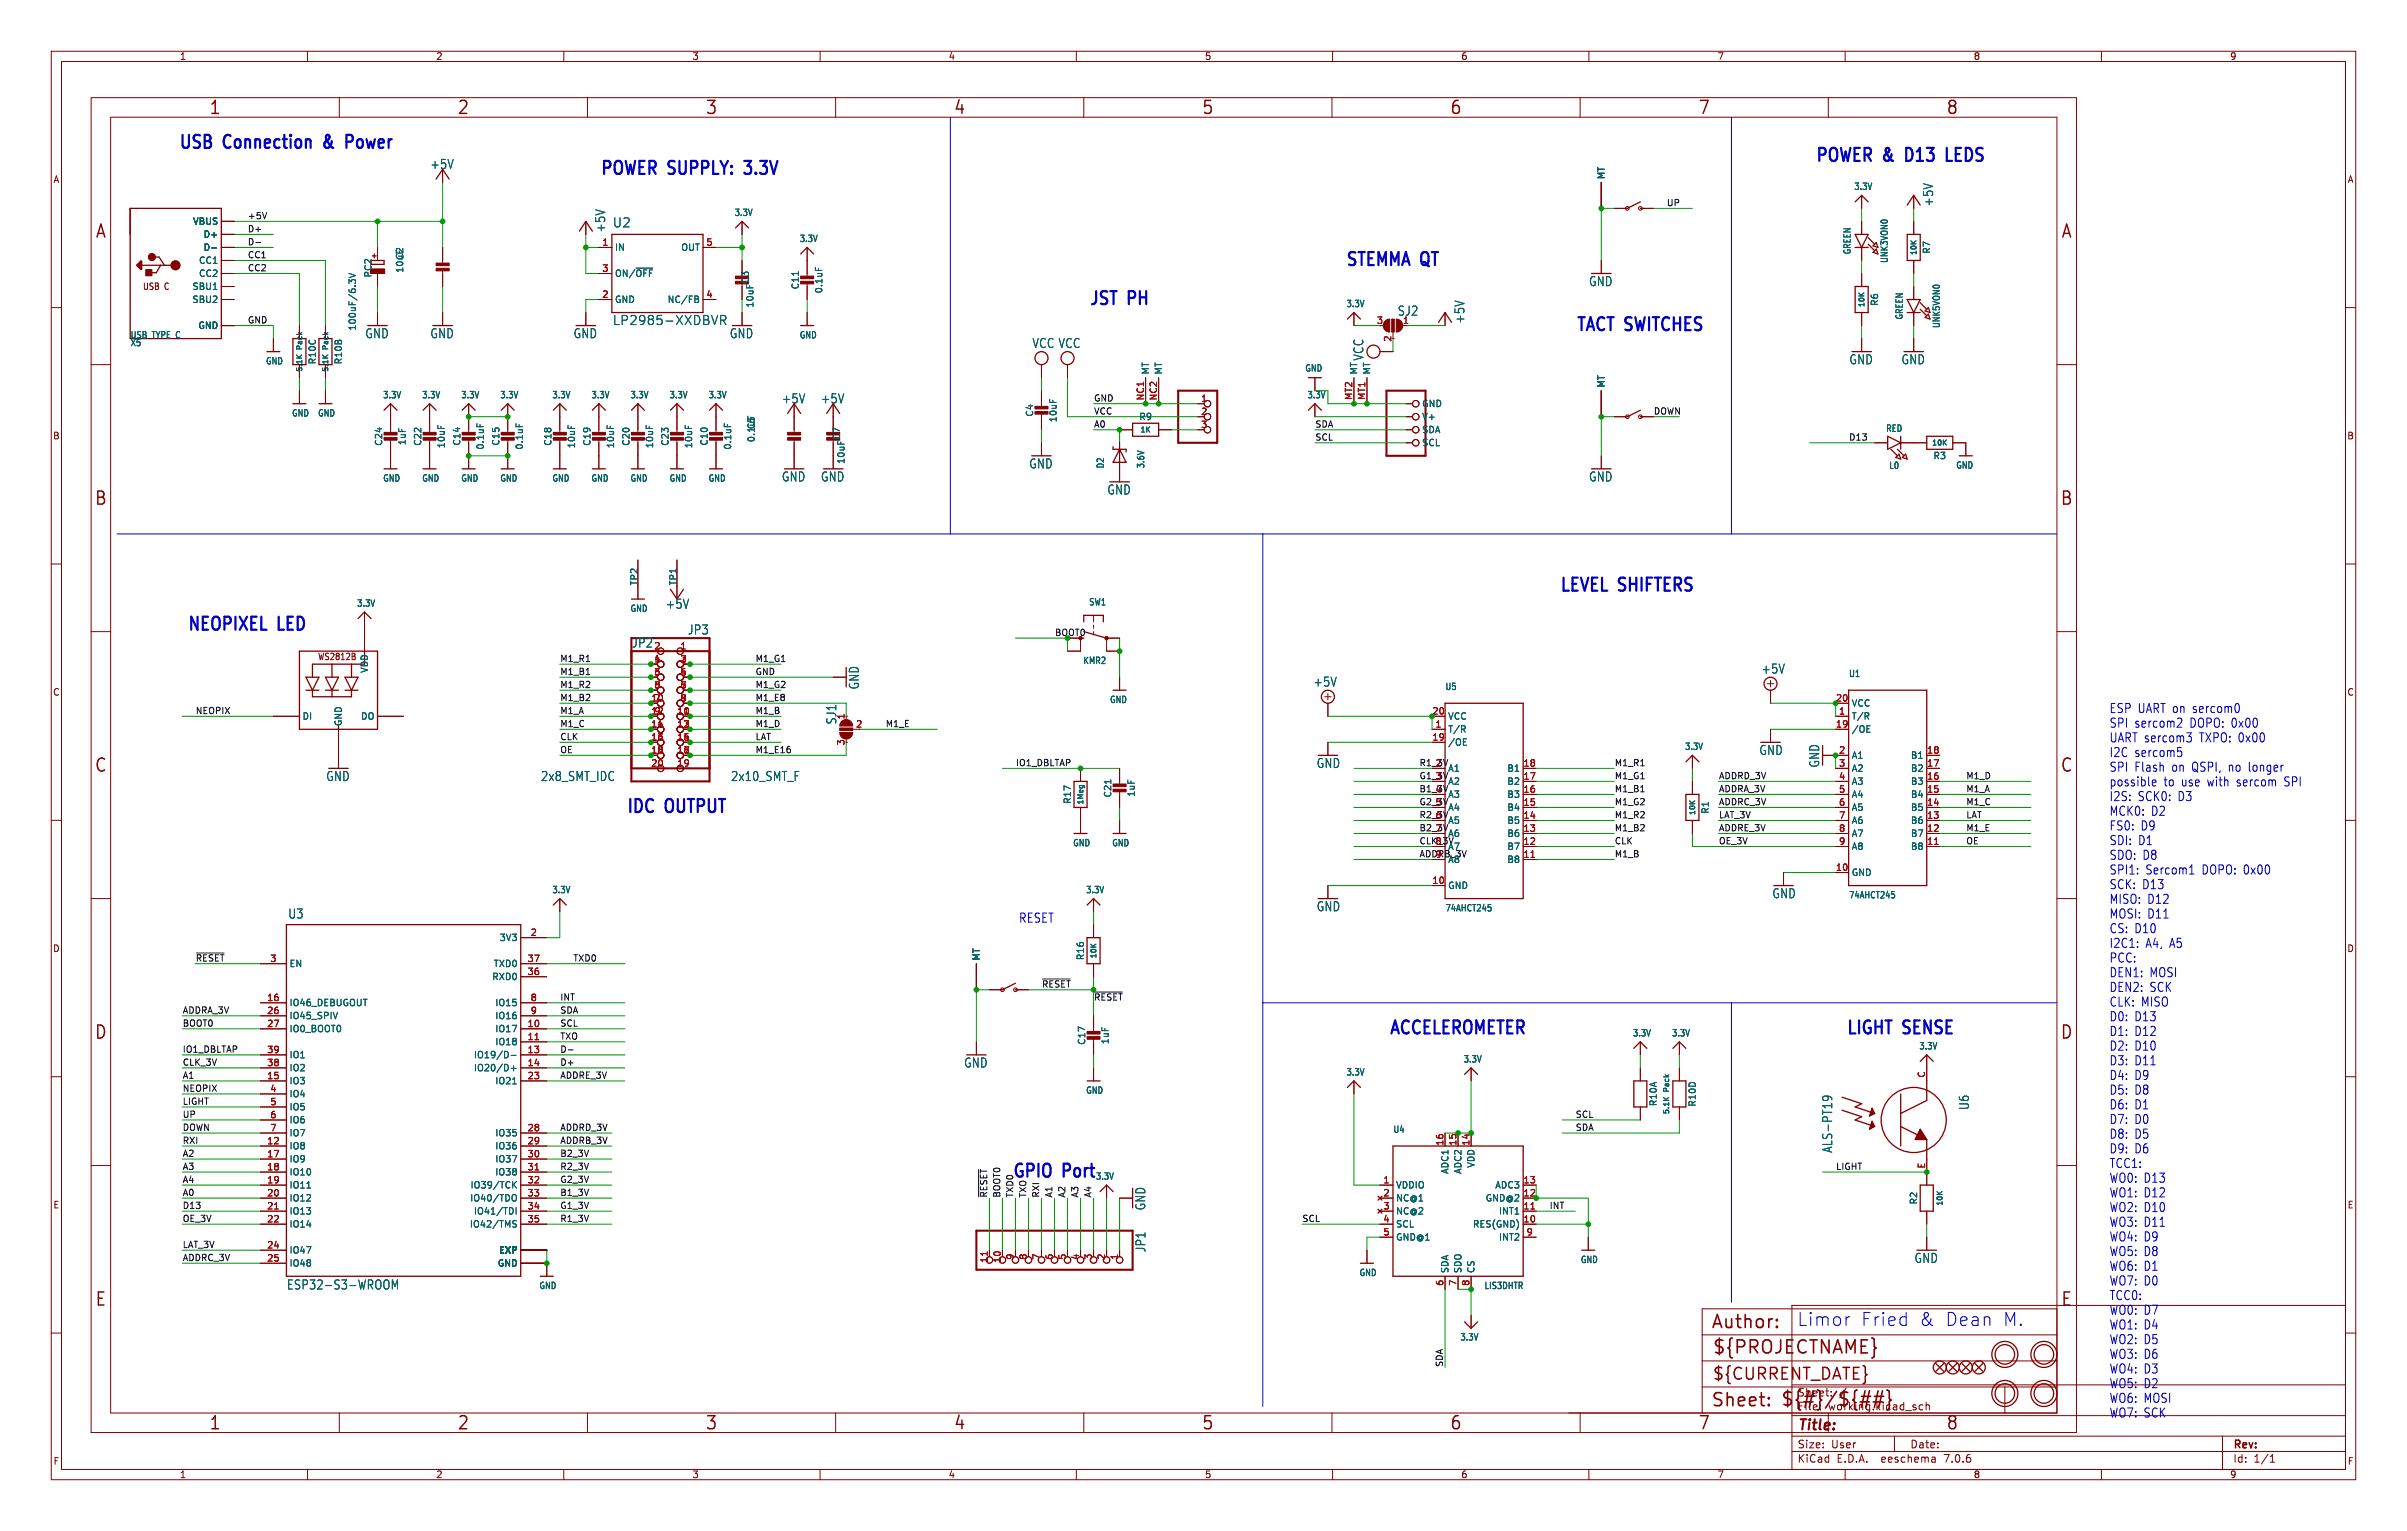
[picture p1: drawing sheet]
<svg xmlns="http://www.w3.org/2000/svg" width="470mm" height="299mm" viewBox="0 0 470 299" stroke-linecap="round" stroke-linejoin="round" font-family="sans-serif">
<defs><g id="words">
<g font-size="3.5" fill="#840000">
<text x="40.7" y="22.7">1</text>
<text x="89.1" y="22.7">2</text>
<text x="137.5" y="22.7">3</text>
<text x="186" y="22.7">4</text>
<text x="234.4" y="22.7">5</text>
<text x="282.8" y="22.7">6</text>
<text x="331.2" y="22.7">7</text>
<text x="379.6" y="22.7">8</text>
<text x="18.5" y="46.8">A</text>
<text x="402" y="46.8">A</text>
<text x="18.3" y="98.9">B</text>
<text x="401.9" y="98.9">B</text>
<text x="18.3" y="150.9">C</text>
<text x="401.9" y="150.9">C</text>
<text x="18.3" y="203">D</text>
<text x="401.9" y="203">D</text>
<text x="18.5" y="255.1">E</text>
<text x="402" y="255.1">E</text>
<text x="333.8" y="259.5">Author:</text>
<text x="334" y="264.5">${PROJECTNAME}</text>
<text x="333.8" y="274.7">Sheet:</text>
<text x="347.3" y="274.6">${#}/${##}</text>
<text x="40.7" y="279.2">1</text>
<text x="89.1" y="279.2">2</text>
<text x="137.5" y="279.2">3</text>
<text x="186" y="279.2">4</text>
<text x="234.4" y="279.2">5</text>
<text x="282.8" y="279.2">6</text>
<text x="331.2" y="279.2">7</text>
<text x="379.6" y="279.2">8</text>
</g>
<g font-size="3.5" fill="#0000c2">
<text x="34.7" y="29.6">USB</text>
<text x="43.7" y="29.6">Connection</text>
<text x="64.1" y="29.6">&amp;</text>
<text x="69.2" y="29.6">Power</text>
<text x="116.9" y="34.7">POWER SUPPLY:</text>
<text x="146.2" y="34.7">3.3V</text>
<text x="354" y="32.1">POWER &amp;</text>
<text x="372.7" y="32.1">D13</text>
<text x="381.5" y="32.1">LEDS</text>
<text x="262.4" y="52.5">STEMMA QT</text>
<text x="212.3" y="60.1">JST PH</text>
<text x="307.3" y="65.2">TACT SWITCHES</text>
<text x="304.1" y="116">LEVEL SHIFTERS</text>
<text x="36.4" y="123.6">NEOPIXEL</text>
<text x="54.3" y="123.6">LED</text>
<text x="122" y="159.1">IDC</text>
<text x="129.9" y="159.1">OUTPUT</text>
<text x="270.8" y="202.3">ACCELEROMETER</text>
<text x="360" y="202.3">LIGHT SENSE</text>
<text x="197.3" y="230.3">GPIO</text>
<text x="207.5" y="230.3">Port</text>
<text x="350.5" y="258.8">Limor</text>
<text x="362.9" y="258.8">Fried</text>
<text x="374.2" y="258.8">&amp;</text>
<text x="379.3" y="258.8">Dean</text>
<text x="390.5" y="258.8">M.</text>
</g>
<text font-size="3.2" fill="#840000" x="334" y="269.5">${CURRENT_DATE}</text>
<text font-size="2.8" fill="#840000" x="350.6" y="279.5">Title:</text>
<g font-size="2.5" fill="#006464">
<text x="83.9" y="33.2">+5V</text>
<text x="377.4" y="40.4" transform="rotate(-90 377.4 40.4)">+5V</text>
<text x="118.3" y="45.5" transform="rotate(-90 118.3 45.5)">+5V</text>
<text x="119.5" y="44.6">U2</text>
<text x="309.9" y="56">GND</text>
<text x="119.5" y="63.6">LP2985-XXDBVR</text>
<text x="272.6" y="61.8">SJ2</text>
<text x="285.9" y="63.2" transform="rotate(-90 285.9 63.2)">+5V</text>
<text x="71.2" y="66.2">GND</text>
<text x="83.9" y="66.2">GND</text>
<text x="111.8" y="66.2">GND</text>
<text x="142.3" y="66.2">GND</text>
<text x="201.3" y="68.1">VCC VCC</text>
<text x="266.2" y="70.4" transform="rotate(-90 266.2 70.4)">VCC</text>
<text x="360.7" y="71.3">GND</text>
<text x="370.9" y="71.3">GND</text>
<text x="152.5" y="78.9">+5V</text>
<text x="160.1" y="78.9">+5V</text>
<text x="152.5" y="94.1">GND</text>
<text x="160.1" y="94.1">GND</text>
<text x="200.7" y="91.6">GND</text>
<text x="309.9" y="94.1">GND</text>
<text x="216" y="96.7">GND</text>
<text x="129.8" y="118.9">+5V</text>
<text x="134.1" y="124">JP3</text>
<text x="123.2" y="126.5">JP2</text>
<text x="343.6" y="131.6">+5V</text>
<text x="167.8" y="134.6" transform="rotate(-90 167.8 134.6)">GND</text>
<text x="256.2" y="134.1">+5V</text>
<text x="163.4" y="141.4" transform="rotate(-90 163.4 141.4)">SJ1</text>
<text x="343.2" y="147.5">GND</text>
<text x="355.2" y="149.8" transform="rotate(-90 355.2 149.8)">GND</text>
<text x="63.6" y="152.5">GND</text>
<text x="105.5" y="152.5">2x8_SMT_IDC</text>
<text x="142.5" y="152.5">2x10_SMT_F</text>
<text x="256.8" y="150">GND</text>
<text x="56.1" y="179.4">U3</text>
<text x="256.8" y="177.9">GND</text>
<text x="345.7" y="175.4">GND</text>
<text x="188" y="208.4">GND</text>
<text x="384.4" y="216.6" transform="rotate(-90 384.4 216.6)">U6</text>
<text x="357.7" y="224.9" transform="rotate(-90 357.7 224.9)">ALS-PT19</text>
<text x="223.7" y="236.2" transform="rotate(-90 223.7 236.2)">GND</text>
<text x="223.7" y="244.3" transform="rotate(-90 223.7 244.3)">JP1</text>
<text x="55.9" y="251.7">ESP32-S3-WROOM</text>
<text x="373.4" y="246.5">GND</text>
</g>
<g font-size="2.5" fill="#0000c2">
<text x="411.5" y="139.2">ESP UART on sercom0</text>
<text x="411.5" y="142.1">SPI sercom2</text>
<text x="427.3" y="142.1">DOPO: 0x00</text>
<text x="411.5" y="144.9">UART sercom3</text>
<text x="411.5" y="147.8">I2C sercom5</text>
<text x="429.2" y="144.9">TXPO: 0x00</text>
<text x="411.5" y="150.7">SPI Flash</text>
<text x="411.5" y="153.5">possible</text>
<text x="422.1" y="153.5">to</text>
<text x="423.8" y="150.7">on QSPI, no longer</text>
<text x="425.7" y="153.5">use</text>
<text x="430.9" y="153.5">with</text>
<text x="436.7" y="153.5">sercom</text>
<text x="446.2" y="153.5">SPI</text>
<text x="411.5" y="156.4">I2S:</text>
<text x="411.5" y="159.2">MCK0:</text>
<text x="417.1" y="156.4">SCK0:</text>
<text x="419.7" y="159.2">D2</text>
<text x="425" y="156.4">D3</text>
<text x="411.5" y="162.1">FS0:</text>
<text x="411.5" y="165">SDI: D1</text>
<text x="411.5" y="167.8">SDO: D8</text>
<text x="417.7" y="162.1">D9</text>
<text x="411.5" y="170.7">SPI1:</text>
<text x="411.5" y="173.6">SCK: D13</text>
<text x="418.6" y="170.7">Sercom1</text>
<text x="429.7" y="170.7">DOPO: 0x00</text>
<text x="411.5" y="176.4">MISO: D12</text>
<text x="411.5" y="179.3">MOSI: D11</text>
<text x="198.7" y="180.1">RESET</text>
<text x="411.5" y="182.1">CS: D10</text>
<text x="411.5" y="185">I2C1:</text>
<text x="418.6" y="185">A4, A5</text>
<text x="411.5" y="187.9">PCC:</text>
<text x="411.5" y="190.7">DEN1: MOSI</text>
<text x="411.5" y="193.6">DEN2: SCK</text>
<text x="411.5" y="196.5">CLK: MISO</text>
<text x="411.5" y="199.3">D0: D13</text>
<text x="411.5" y="202.2">D1: D12</text>
<text x="411.5" y="205">D2: D10</text>
<text x="411.5" y="207.9">D3: D11</text>
<text x="411.5" y="210.8">D4: D9</text>
<text x="411.5" y="213.6">D5: D8</text>
<text x="411.5" y="216.5">D6: D1</text>
<text x="411.5" y="219.4">D7: D0</text>
<text x="411.5" y="222.2">D8: D5</text>
<text x="411.5" y="225.1">D9: D6</text>
<text x="411.5" y="227.9">TCC1:</text>
<text x="411.5" y="230.8">WO0: D13</text>
<text x="411.5" y="233.7">WO1: D12</text>
<text x="411.5" y="236.5">WO2: D10</text>
<text x="411.5" y="239.4">WO3: D11</text>
<text x="411.5" y="242.3">WO4: D9</text>
<text x="411.5" y="245.1">WO5: D8</text>
<text x="411.5" y="248">WO6: D1</text>
<text x="411.5" y="250.8">WO7: D0</text>
<text x="411.5" y="253.7">TCC0:</text>
<text x="411.5" y="256.6">WO0: D7</text>
<text x="411.5" y="259.4">WO1: D4</text>
<text x="411.5" y="262.3">WO2: D5</text>
<text x="411.5" y="265.2">WO3: D6</text>
<text x="411.5" y="268">WO4: D3</text>
<text x="411.5" y="270.9">WO5: D2</text>
<text x="411.5" y="273.7">WO6: MOSI</text>
<text x="411.5" y="276.6">WO7: SCK</text>
</g>
<g font-size="2.1" fill="#840000">
<text x="350.6" y="275.3">File:</text>
<text x="350.6" y="272.6">Sheet:</text>
<text x="356.7" y="275.3">working.kicad_sch</text>
<text x="358.8" y="272.6">/</text>
<text x="350.6" y="285.5">KiCad</text>
<text x="350.6" y="282.7">Size:</text>
<text x="357.3" y="282.7">User</text>
<text x="358.3" y="285.5">E.D.A.</text>
<text x="367.2" y="285.5">eeschema</text>
<text x="372.6" y="282.7">Date:</text>
<text x="379.6" y="285.5">7.0.6</text>
<text x="435.6" y="282.9">Rev:</text>
<text x="435.6" y="285.5">Id:</text>
<text x="439.7" y="285.5">1/1</text>
</g>
<g font-size="1.8" fill="#840000">
<text x="35" y="11.9">1</text>
<text x="85" y="11.9">2</text>
<text x="135" y="11.9">3</text>
<text x="185" y="11.9">4</text>
<text x="235" y="11.9">5</text>
<text x="285" y="11.9">6</text>
<text x="335" y="11.9">7</text>
<text x="385" y="11.9">8</text>
<text x="435" y="11.9">9</text>
<text x="10.3" y="35.9">A</text>
<text x="458" y="35.9">A</text>
<text x="27.8" y="56.7">USB C</text>
<text x="10.3" y="85.9">B</text>
<text x="457.9" y="85.9">B</text>
<text x="61.9" y="128.9">WS2812B</text>
<text x="127.6" y="129.3">4</text>
<text x="10.3" y="135.9">C</text>
<text x="457.9" y="135.9">C</text>
<text x="10.3" y="185.9">D</text>
<text x="457.9" y="185.9">D</text>
<text x="10.3" y="235.9">E</text>
<text x="457.9" y="235.9">E</text>
<text x="10.3" y="285.9">F</text>
<text x="458" y="285.9">F</text>
<text x="35" y="288.5">1</text>
<text x="85" y="288.5">2</text>
<text x="135" y="288.5">3</text>
<text x="185" y="288.5">4</text>
<text x="235" y="288.5">5</text>
<text x="285" y="288.5">6</text>
<text x="335" y="288.5">7</text>
<text x="385" y="288.5">8</text>
<text x="435" y="288.5">9</text>
</g>
<g font-size="1.8" fill="#006464">
<text x="313.3" y="35.1" transform="rotate(-90 313.3 35.1)">MT</text>
<text x="361.7" y="37.3">3.3V</text>
<text x="37.6" y="44">VBUS</text>
<text x="39.6" y="46.6">D+</text>
<text x="143.2" y="42.3">3.3V</text>
<text x="155.9" y="47.4">3.3V</text>
<text x="38.7" y="51.7">CC1</text>
<text x="39.6" y="49.1">D-</text>
<text x="78.9" y="53.3" transform="rotate(-90 78.9 53.3)">10uF</text>
<text x="78.9" y="50.8" transform="rotate(-90 78.9 50.8)">C2</text>
<text x="119.9" y="49.1">IN</text>
<text x="132.8" y="49.1">OUT</text>
<text x="361.3" y="49.7" transform="rotate(-90 361.3 49.7)">GREEN</text>
<text x="368.5" y="51.4" transform="rotate(-90 368.5 51.4)">UNK3VON0</text>
<text x="376.8" y="49.6" transform="rotate(-90 376.8 49.6)">R7</text>
<text x="37.4" y="56.7">SBU1</text>
<text x="37.4" y="59.3">SBU2</text>
<text x="38.7" y="54.2">CC2</text>
<text x="72.7" y="54.2" transform="rotate(-90 72.7 54.2)">PC2</text>
<text x="119.9" y="59.3">GND</text>
<text x="119.9" y="54.2">ON/~{OFF}</text>
<text x="130.2" y="59.3">NC/FB</text>
<text x="146.3" y="55.4" transform="rotate(-90 146.3 55.4)">C3</text>
<text x="156.1" y="56.5" transform="rotate(-90 156.1 56.5)">C11</text>
<text x="160.6" y="57.3" transform="rotate(-90 160.6 57.3)">0.1uF</text>
<text x="366.6" y="59.8" transform="rotate(-90 366.6 59.8)">R6</text>
<text x="38.6" y="64.4">GND</text>
<text x="69.6" y="64.6" transform="rotate(-90 69.6 64.6)">100uF/6.3V</text>
<text x="147.2" y="60.1" transform="rotate(-90 147.2 60.1)">10uF</text>
<text x="262.6" y="60.1">3.3V</text>
<text x="371.4" y="62.4" transform="rotate(-90 371.4 62.4)">GREEN</text>
<text x="378.7" y="64.1" transform="rotate(-90 378.7 64.1)">UNK5VON0</text>
<text x="25.4" y="67.7">X5</text>
<text x="25.4" y="66.2">USB TYPE C</text>
<text x="51.8" y="71.3">GND</text>
<text x="61.8" y="71.2" transform="rotate(-90 61.8 71.2)">R10C</text>
<text x="66.9" y="71.2" transform="rotate(-90 66.9 71.2)">R10B</text>
<text x="155.9" y="66.2">GND</text>
<text x="74.6" y="77.9">3.3V</text>
<text x="82.3" y="77.9">3.3V</text>
<text x="89.9" y="77.9">3.3V</text>
<text x="97.5" y="77.9">3.3V</text>
<text x="107.7" y="77.9">3.3V</text>
<text x="115.3" y="77.9">3.3V</text>
<text x="122.9" y="77.9">3.3V</text>
<text x="130.5" y="77.9">3.3V</text>
<text x="138.1" y="77.9">3.3V</text>
<text x="224.4" y="73.2" transform="rotate(-90 224.4 73.2)">MT</text>
<text x="226.9" y="73.2" transform="rotate(-90 226.9 73.2)">MT</text>
<text x="254.6" y="72.7">GND</text>
<text x="255" y="77.9">3.3V</text>
<text x="265" y="73.2" transform="rotate(-90 265 73.2)">MT</text>
<text x="267.6" y="73.2" transform="rotate(-90 267.6 73.2)">MT</text>
<text x="313.3" y="75.7" transform="rotate(-90 313.3 75.7)">MT</text>
<text x="56.9" y="81.4">GND</text>
<text x="61.9" y="81.4">GND</text>
<text x="147.5" y="83.8" transform="rotate(-90 147.5 83.8)">C5</text>
<text x="201.8" y="81.4" transform="rotate(-90 201.8 81.4)">C4</text>
<text x="206.4" y="82.5" transform="rotate(-90 206.4 82.5)">10uF</text>
<text x="222.2" y="82.1">R9</text>
<text x="277.4" y="79.6">GND</text>
<text x="277.4" y="82.1">V+</text>
<text x="74.8" y="87.1" transform="rotate(-90 74.8 87.1)">C24</text>
<text x="79.4" y="86.9" transform="rotate(-90 79.4 86.9)">1uF</text>
<text x="82.4" y="87.1" transform="rotate(-90 82.4 87.1)">C22</text>
<text x="87" y="87.5" transform="rotate(-90 87 87.5)">10uF</text>
<text x="90" y="87" transform="rotate(-90 90 87)">C14</text>
<text x="94.6" y="87.8" transform="rotate(-90 94.6 87.8)">0.1uF</text>
<text x="97.6" y="87" transform="rotate(-90 97.6 87)">C15</text>
<text x="102.2" y="87.8" transform="rotate(-90 102.2 87.8)">0.1uF</text>
<text x="107.8" y="87.1" transform="rotate(-90 107.8 87.1)">C18</text>
<text x="112.4" y="87.5" transform="rotate(-90 112.4 87.5)">10uF</text>
<text x="115.4" y="87.1" transform="rotate(-90 115.4 87.1)">C19</text>
<text x="120" y="87.5" transform="rotate(-90 120 87.5)">10uF</text>
<text x="123" y="87.1" transform="rotate(-90 123 87.1)">C20</text>
<text x="127.6" y="87.5" transform="rotate(-90 127.6 87.5)">10uF</text>
<text x="130.7" y="87.1" transform="rotate(-90 130.7 87.1)">C23</text>
<text x="135.2" y="87.5" transform="rotate(-90 135.2 87.5)">10uF</text>
<text x="138.3" y="87" transform="rotate(-90 138.3 87)">C10</text>
<text x="142.9" y="87.8" transform="rotate(-90 142.9 87.8)">0.1uF</text>
<text x="147.5" y="86.4" transform="rotate(-90 147.5 86.4)">0.1uF</text>
<text x="164.1" y="85.9" transform="rotate(-90 164.1 85.9)">C7</text>
<text x="277.4" y="84.7">SDA</text>
<text x="277.4" y="87.2">SCL</text>
<text x="367.9" y="84.4">RED</text>
<text x="377.1" y="89.8">R3</text>
<text x="74.6" y="94.1">GND</text>
<text x="82.3" y="94.1">GND</text>
<text x="89.9" y="94.1">GND</text>
<text x="97.5" y="94.1">GND</text>
<text x="107.7" y="94.1">GND</text>
<text x="115.3" y="94.1">GND</text>
<text x="122.9" y="94.1">GND</text>
<text x="130.5" y="94.1">GND</text>
<text x="138.1" y="94.1">GND</text>
<text x="165" y="90.6" transform="rotate(-90 165 90.6)">10uF</text>
<text x="215.6" y="91.5" transform="rotate(-90 215.6 91.5)">D2</text>
<text x="223.5" y="91.5" transform="rotate(-90 223.5 91.5)">3.6V</text>
<text x="368.5" y="91.7">L0</text>
<text x="381.6" y="91.6">GND</text>
<text x="69.6" y="118.5">3.3V</text>
<text x="122.9" y="119.5">GND</text>
<text x="124.6" y="114.3" transform="rotate(-90 124.6 114.3)">TP2</text>
<text x="132.2" y="114.3" transform="rotate(-90 132.2 114.3)">TP1</text>
<text x="212.4" y="118.3">SW1</text>
<text x="72" y="131.3" transform="rotate(-90 72 131.3)">VDD</text>
<text x="211.3" y="129.7">KMR2</text>
<text x="216.5" y="137.3">GND</text>
<text x="281.9" y="134.8">U5</text>
<text x="360.7" y="132.2">U1</text>
<text x="58.9" y="140.6">DI</text>
<text x="66.9" y="141.7" transform="rotate(-90 66.9 141.7)">GND</text>
<text x="70.3" y="140.6">DO</text>
<text x="282.4" y="143.1">T/R</text>
<text x="282.4" y="140.6">VCC</text>
<text x="361.2" y="140.6">T/R</text>
<text x="361.2" y="143.1">/OE</text>
<text x="361.2" y="138">VCC</text>
<text x="282.4" y="145.6">/OE</text>
<text x="328.7" y="146.5">3.3V</text>
<text x="361.2" y="148.2">A1</text>
<text x="372.7" y="148.2">B1</text>
<text x="217" y="155.6" transform="rotate(-90 217 155.6)">C21</text>
<text x="221.6" y="155.5" transform="rotate(-90 221.6 155.5)">1uF</text>
<text x="282.4" y="150.7">A1</text>
<text x="282.4" y="153.3">A2</text>
<text x="282.4" y="155.8">A3</text>
<text x="294" y="155.8">B3</text>
<text x="294" y="153.3">B2</text>
<text x="294" y="150.7">B1</text>
<text x="361.2" y="150.7">A2</text>
<text x="361.2" y="153.3">A3</text>
<text x="361.2" y="155.8">A4</text>
<text x="372.7" y="155.8">B4</text>
<text x="372.7" y="153.3">B3</text>
<text x="372.7" y="150.7">B2</text>
<text x="209.1" y="156.9" transform="rotate(-90 209.1 156.9)">R17</text>
<text x="282.4" y="158.3">A4</text>
<text x="282.4" y="160.9">A5</text>
<text x="294" y="160.9">B5</text>
<text x="294" y="158.3">B4</text>
<text x="333.6" y="158.8" transform="rotate(-90 333.6 158.8)">R1</text>
<text x="361.2" y="158.3">A5</text>
<text x="361.2" y="160.9">A6</text>
<text x="372.7" y="160.9">B6</text>
<text x="372.7" y="158.3">B5</text>
<text x="209.3" y="165.3">GND</text>
<text x="216.9" y="165.3">GND</text>
<text x="282.4" y="163.4">A6</text>
<text x="282.4" y="166">A7</text>
<text x="294" y="166">B7</text>
<text x="294" y="163.4">B6</text>
<text x="361.2" y="163.4">A7</text>
<text x="361.2" y="166">A8</text>
<text x="372.7" y="166">B8</text>
<text x="372.7" y="163.4">B7</text>
<text x="282.4" y="173.6">GND</text>
<text x="282.4" y="168.5">A8</text>
<text x="294" y="168.5">B8</text>
<text x="361.2" y="171">GND</text>
<text x="107.7" y="174.4">3.3V</text>
<text x="211.8" y="174.4">3.3V</text>
<text x="281.9" y="178">74AHCT245</text>
<text x="360.7" y="175.4">74AHCT245</text>
<text x="97.4" y="183.7">3V3</text>
<text x="56.4" y="188.8">EN</text>
<text x="95.9" y="191.4">RXD0</text>
<text x="96.2" y="188.8">TXD0</text>
<text x="191.4" y="187.5" transform="rotate(-90 191.4 187.5)">MT</text>
<text x="211.7" y="187.4" transform="rotate(-90 211.7 187.4)">R16</text>
<text x="56.4" y="196.4">IO46_DEBUGOUT</text>
<text x="96.5" y="196.4">IO15</text>
<text x="56.4" y="199">IO45_SPIV</text>
<text x="56.4" y="201.5">IO0_BOOT0</text>
<text x="96.5" y="201.5">IO17</text>
<text x="96.5" y="199">IO16</text>
<text x="211.9" y="203.9" transform="rotate(-90 211.9 203.9)">C17</text>
<text x="216.5" y="203.8" transform="rotate(-90 216.5 203.8)">1uF</text>
<text x="318.5" y="202.4">3.3V</text>
<text x="326.1" y="202.4">3.3V</text>
<text x="56.4" y="209.1">IO2</text>
<text x="56.4" y="206.6">IO1</text>
<text x="92.4" y="206.6">IO19/D-</text>
<text x="92.4" y="209.1">IO20/D+</text>
<text x="96.5" y="204.1">IO18</text>
<text x="262.6" y="210">3.3V</text>
<text x="285.5" y="207.4">3.3V</text>
<text x="374.4" y="204.9">3.3V</text>
<text x="56.4" y="211.7">IO3</text>
<text x="56.4" y="214.2">IO4</text>
<text x="96.5" y="211.7">IO21</text>
<text x="211.8" y="213.5">GND</text>
<text x="323.4" y="215.9" transform="rotate(-90 323.4 215.9)">R10A</text>
<text x="331.1" y="215.9" transform="rotate(-90 331.1 215.9)">R10D</text>
<text x="56.4" y="216.8">IO5</text>
<text x="56.4" y="219.3">IO6</text>
<text x="56.4" y="221.8">IO7</text>
<text x="96.5" y="221.8">IO35</text>
<text x="271.8" y="221.1">U4</text>
<text x="56.4" y="224.4">IO8</text>
<text x="56.4" y="226.9">IO9</text>
<text x="96.5" y="224.4">IO36</text>
<text x="96.5" y="226.9">IO37</text>
<text x="287.9" y="227.9" transform="rotate(-90 287.9 227.9)">VDD</text>
<text x="56.4" y="229.5">IO10</text>
<text x="56.4" y="232">IO11</text>
<text x="91.7" y="232">IO39/TCK</text>
<text x="96.5" y="229.5">IO38</text>
<text x="213.7" y="230.3">3.3V</text>
<text x="272.3" y="232">VDDIO</text>
<text x="282.8" y="229.1" transform="rotate(-90 282.8 229.1)">ADC1</text>
<text x="285.3" y="229.1" transform="rotate(-90 285.3 229.1)">ADC2</text>
<text x="291.6" y="232">ADC3</text>
<text x="56.4" y="234.5">IO12</text>
<text x="56.4" y="237.1">IO13</text>
<text x="56.4" y="239.6">IO14</text>
<text x="91.6" y="239.6">IO42/TMS</text>
<text x="91.6" y="234.5">IO40/TDO</text>
<text x="92.4" y="237.1">IO41/TDI</text>
<text x="272.3" y="234.5">NC@1</text>
<text x="272.3" y="237.1">NC@2</text>
<text x="272.3" y="239.6">SCL</text>
<text x="287.3" y="239.6">RES(GND)</text>
<text x="289.8" y="234.5">GND@2</text>
<text x="292.4" y="237.1">INT1</text>
<text x="374.2" y="235" transform="rotate(-90 374.2 235)">R2</text>
<text x="56.4" y="244.7">IO47</text>
<text x="97.3" y="244.7">EXP</text>
<text x="272.3" y="242.2">GND@1</text>
<text x="292.4" y="242.2">INT2</text>
<text x="56.4" y="247.2">IO48</text>
<text x="97" y="247.2">GND</text>
<text x="105.1" y="251.6">GND</text>
<text x="265.2" y="249.1">GND</text>
<text x="282.8" y="248.4" transform="rotate(-90 282.8 248.4)">SDA</text>
<text x="285.3" y="248.4" transform="rotate(-90 285.3 248.4)">SDO</text>
<text x="287.9" y="248.4" transform="rotate(-90 287.9 248.4)">CS</text>
<text x="289.5" y="251.6">LIS3DHTR</text>
<text x="308.3" y="246.5">GND</text>
<text x="284.8" y="261.7">3.3V</text>
</g>
<g font-size="1.8" fill="#a90000">
<text x="117.4" y="48">1</text>
<text x="117.4" y="53.1">3</text>
<text x="137.7" y="48">5</text>
<text x="117.4" y="58.2">2</text>
<text x="137.7" y="58.2">4</text>
<text x="268.5" y="63.2">3</text>
<text x="273.6" y="63.2">1</text>
<text x="271.5" y="66.7" transform="rotate(-90 271.5 66.7)">2</text>
<text x="223.3" y="78.2" transform="rotate(-90 223.3 78.2)">NC1</text>
<text x="225.8" y="78.2" transform="rotate(-90 225.8 78.2)">NC2</text>
<text x="234.2" y="78.5">1</text>
<text x="234.2" y="81">2</text>
<text x="234.2" y="83.6">3</text>
<text x="263.9" y="78.1" transform="rotate(-90 263.9 78.1)">MT2</text>
<text x="266.4" y="78.1" transform="rotate(-90 266.4 78.1)">MT1</text>
<text x="127.6" y="126.7">2</text>
<text x="127.6" y="131.8">6</text>
<text x="127.6" y="129.3">1</text>
<text x="132.6" y="126.7">1</text>
<text x="132.6" y="131.8">5</text>
<text x="132.6" y="129.3">2</text>
<text x="127" y="136.9">10</text>
<text x="127.6" y="134.4">5</text>
<text x="127.6" y="136.9">7</text>
<text x="132.6" y="134.4">7</text>
<text x="132.6" y="136.9">9</text>
<text x="358.1" y="136.9">20</text>
<text x="127" y="139.4">12</text>
<text x="127" y="142">14</text>
<text x="127" y="142">11</text>
<text x="127.6" y="139.4">9</text>
<text x="132" y="139.4">11</text>
<text x="132" y="139.4">10</text>
<text x="132" y="142">12</text>
<text x="164.8" y="140.4" transform="rotate(-90 164.8 140.4)">1</text>
<text x="166.9" y="142">2</text>
<text x="279.4" y="139.4">20</text>
<text x="280" y="142">1</text>
<text x="358.1" y="142">19</text>
<text x="358.7" y="139.4">1</text>
<text x="127" y="144.5">16</text>
<text x="127" y="149.6">20</text>
<text x="127" y="147.1">15</text>
<text x="132" y="147.1">17</text>
<text x="132" y="149.6">19</text>
<text x="132" y="144.5">14</text>
<text x="164.8" y="145.5" transform="rotate(-90 164.8 145.5)">3</text>
<text x="279.4" y="144.5">19</text>
<text x="280" y="149.6">2</text>
<text x="297.1" y="149.6">18</text>
<text x="358.7" y="147.1">2</text>
<text x="358.7" y="149.6">3</text>
<text x="375.9" y="149.6">17</text>
<text x="375.9" y="147.1">18</text>
<text x="280" y="152.1">3</text>
<text x="280" y="154.7">4</text>
<text x="297.1" y="154.7">16</text>
<text x="297.1" y="152.1">17</text>
<text x="358.7" y="152.1">4</text>
<text x="358.7" y="154.7">5</text>
<text x="375.9" y="154.7">15</text>
<text x="375.9" y="152.1">16</text>
<text x="280" y="157.2">5</text>
<text x="280" y="159.8">6</text>
<text x="297.1" y="159.8">14</text>
<text x="297.1" y="157.2">15</text>
<text x="358.7" y="157.2">6</text>
<text x="358.7" y="159.8">7</text>
<text x="375.9" y="159.8">13</text>
<text x="375.9" y="157.2">14</text>
<text x="280" y="162.3">7</text>
<text x="280" y="164.8">8</text>
<text x="280" y="167.4">9</text>
<text x="297.1" y="167.4">11</text>
<text x="297.1" y="164.8">12</text>
<text x="297.1" y="162.3">13</text>
<text x="358.7" y="162.3">8</text>
<text x="358.7" y="164.8">9</text>
<text x="375.9" y="164.8">11</text>
<text x="375.9" y="162.3">12</text>
<text x="279.4" y="172.5">10</text>
<text x="358.1" y="169.9">10</text>
<text x="103.4" y="182.6">2</text>
<text x="52.6" y="187.7">3</text>
<text x="102.8" y="190.2">36</text>
<text x="102.8" y="187.7">37</text>
<text x="52" y="195.3">16</text>
<text x="52" y="197.9">26</text>
<text x="103.4" y="195.3">8</text>
<text x="103.4" y="197.9">9</text>
<text x="52" y="200.4">27</text>
<text x="102.8" y="200.4">10</text>
<text x="102.8" y="202.9">11</text>
<text x="52" y="208">38</text>
<text x="52" y="205.5">39</text>
<text x="102.8" y="205.5">13</text>
<text x="102.8" y="208">14</text>
<text x="52" y="210.6">15</text>
<text x="52.6" y="213.1">4</text>
<text x="52.6" y="215.6">5</text>
<text x="102.8" y="210.6">23</text>
<text x="375.7" y="210.3" transform="rotate(-90 375.7 210.3)">C</text>
<text x="52.6" y="218.2">6</text>
<text x="52.6" y="220.7">7</text>
<text x="102.8" y="220.7">28</text>
<text x="52" y="223.3">12</text>
<text x="52" y="225.8">17</text>
<text x="102.8" y="223.3">29</text>
<text x="102.8" y="225.8">30</text>
<text x="281.7" y="223.6" transform="rotate(-90 281.7 223.6)">16</text>
<text x="284.2" y="223.6" transform="rotate(-90 284.2 223.6)">15</text>
<text x="286.8" y="223.6" transform="rotate(-90 286.8 223.6)">14</text>
<text x="52" y="228.3">18</text>
<text x="52" y="230.9">19</text>
<text x="52" y="233.4">20</text>
<text x="102.8" y="228.3">31</text>
<text x="102.8" y="230.9">32</text>
<text x="102.8" y="233.4">33</text>
<text x="269.8" y="230.9">1</text>
<text x="269.8" y="233.4">2</text>
<text x="297.1" y="233.4">12</text>
<text x="297.1" y="230.9">13</text>
<text x="375.7" y="228" transform="rotate(-90 375.7 228)">E</text>
<text x="52" y="236">21</text>
<text x="52" y="238.5">22</text>
<text x="102.8" y="236">34</text>
<text x="102.8" y="238.5">35</text>
<text x="269.8" y="236">3</text>
<text x="269.8" y="238.5">4</text>
<text x="297.1" y="238.5">10</text>
<text x="297.1" y="236">11</text>
<text x="52" y="243.6">24</text>
<text x="197.9" y="245.8" transform="rotate(-90 197.9 245.8)">9</text>
<text x="200.4" y="245.8" transform="rotate(-90 200.4 245.8)">8</text>
<text x="202.9" y="245.8" transform="rotate(-90 202.9 245.8)">7</text>
<text x="205.5" y="245.8" transform="rotate(-90 205.5 245.8)">6</text>
<text x="208" y="245.8" transform="rotate(-90 208 245.8)">5</text>
<text x="210.6" y="245.8" transform="rotate(-90 210.6 245.8)">4</text>
<text x="213.1" y="245.8" transform="rotate(-90 213.1 245.8)">3</text>
<text x="215.6" y="245.8" transform="rotate(-90 215.6 245.8)">2</text>
<text x="218.2" y="245.8" transform="rotate(-90 218.2 245.8)">1</text>
<text x="269.8" y="241">5</text>
<text x="297.7" y="241">9</text>
<text x="52" y="246.1">25</text>
<text x="192.8" y="246.4" transform="rotate(-90 192.8 246.4)">11</text>
<text x="195.3" y="246.4" transform="rotate(-90 195.3 246.4)">10</text>
<text x="281.7" y="250.9" transform="rotate(-90 281.7 250.9)">6</text>
<text x="284.2" y="250.9" transform="rotate(-90 284.2 250.9)">7</text>
<text x="286.8" y="250.9" transform="rotate(-90 286.8 250.9)">8</text>
</g>
<g font-size="1.7" fill="#0f0f0f">
<text x="325.1" y="40.3">UP</text>
<text x="48.3" y="42.8">+5V</text>
<text x="48.3" y="45.4">D+</text>
<text x="48.3" y="47.9">D-</text>
<text x="48.3" y="50.5">CC1</text>
<text x="48.3" y="53">CC2</text>
<text x="48.3" y="63.2">GND</text>
<text x="213.4" y="83.5">A0</text>
<text x="213.4" y="80.9">VCC</text>
<text x="213.4" y="78.4">GND</text>
<text x="256.5" y="83.5">SDA</text>
<text x="322.6" y="80.9">DOWN</text>
<text x="256.5" y="86">SCL</text>
<text x="360.7" y="86">D13</text>
<text x="109.2" y="131.7">M1_B1</text>
<text x="109.2" y="129.2">M1_R1</text>
<text x="147.3" y="131.7">GND</text>
<text x="147.3" y="129.2">M1_G1</text>
<text x="109.2" y="134.3">M1_R2</text>
<text x="109.2" y="136.8">M1_B2</text>
<text x="147.3" y="136.8">M1_E8</text>
<text x="147.3" y="134.3">M1_G2</text>
<text x="38.1" y="139.4">NEOPIX</text>
<text x="109.2" y="139.4">M1_A</text>
<text x="109.2" y="141.9">M1_C</text>
<text x="147.3" y="141.9">M1_D</text>
<text x="147.3" y="139.4">M1_B</text>
<text x="172.7" y="141.9">M1_E</text>
<text x="109.2" y="144.4">CLK</text>
<text x="109.2" y="147">OE</text>
<text x="147.3" y="147">M1_E16</text>
<text x="147.3" y="144.4">LAT</text>
<text x="198.1" y="149.5">IO1_DBLTAP</text>
<text x="315" y="149.5">M1_R1</text>
<text x="315" y="154.6">M1_B1</text>
<text x="315" y="152.1">M1_G1</text>
<text x="335.3" y="154.6">ADDRA_3V</text>
<text x="335.3" y="152.1">ADDRD_3V</text>
<text x="383.5" y="154.6">M1_A</text>
<text x="383.5" y="152.1">M1_D</text>
<text x="315" y="159.7">M1_R2</text>
<text x="315" y="157.1">M1_G2</text>
<text x="335.3" y="157.1">ADDRC_3V</text>
<text x="335.3" y="159.7">LAT_3V</text>
<text x="383.5" y="159.7">LAT</text>
<text x="383.5" y="157.1">M1_C</text>
<text x="315" y="164.8">CLK</text>
<text x="315" y="162.2">M1_B2</text>
<text x="315" y="167.3">M1_B</text>
<text x="335.3" y="164.8">OE_3V</text>
<text x="335.3" y="162.2">ADDRE_3V</text>
<text x="383.5" y="162.2">M1_E</text>
<text x="383.5" y="164.8">OE</text>
<text x="38.1" y="187.6">~{RESET}</text>
<text x="111.8" y="187.6">TXD0</text>
<text x="35.6" y="197.8">ADDRA_3V</text>
<text x="109.2" y="195.2">INT</text>
<text x="109.2" y="197.8">SDA</text>
<text x="203.2" y="192.7">~{RESET}</text>
<text x="213.4" y="195.2">~{RESET}</text>
<text x="35.6" y="200.3">BOOT0</text>
<text x="109.2" y="200.3">SCL</text>
<text x="109.2" y="202.9">TXO</text>
<text x="35.6" y="205.4">IO1_DBLTAP</text>
<text x="35.6" y="207.9">CLK_3V</text>
<text x="109.2" y="207.9">D+</text>
<text x="109.2" y="205.4">D-</text>
<text x="35.6" y="215.6">LIGHT</text>
<text x="35.6" y="213">NEOPIX</text>
<text x="35.6" y="210.5">A1</text>
<text x="109.2" y="210.5">ADDRE_3V</text>
<text x="35.6" y="218.1">UP</text>
<text x="35.6" y="220.6">DOWN</text>
<text x="109.2" y="220.6">ADDRD_3V</text>
<text x="307.3" y="220.6">SDA</text>
<text x="307.3" y="218.1">SCL</text>
<text x="35.6" y="225.7">A2</text>
<text x="35.6" y="223.2">RXI</text>
<text x="109.2" y="225.7">B2_3V</text>
<text x="109.2" y="223.2">ADDRB_3V</text>
<text x="35.6" y="233.3">A0</text>
<text x="35.6" y="230.8">A4</text>
<text x="35.6" y="228.3">A3</text>
<text x="109.2" y="233.3">B1_3V</text>
<text x="109.2" y="228.3">R2_3V</text>
<text x="109.2" y="230.8">G2_3V</text>
<text x="192.7" y="233.7" transform="rotate(-90 192.7 233.7)">~{RESET}</text>
<text x="195.2" y="233.7" transform="rotate(-90 195.2 233.7)">BOOT0</text>
<text x="200.3" y="233.7" transform="rotate(-90 200.3 233.7)">TXO</text>
<text x="202.9" y="233.7" transform="rotate(-90 202.9 233.7)">RXI</text>
<text x="205.4" y="233.7" transform="rotate(-90 205.4 233.7)">A1</text>
<text x="207.9" y="233.7" transform="rotate(-90 207.9 233.7)">A2</text>
<text x="210.5" y="233.7" transform="rotate(-90 210.5 233.7)">A3</text>
<text x="213" y="233.7" transform="rotate(-90 213 233.7)">A4</text>
<text x="358.1" y="228.3">LIGHT</text>
<text x="35.6" y="235.9">D13</text>
<text x="35.6" y="238.4">OE_3V</text>
<text x="109.2" y="238.4">R1_3V</text>
<text x="109.2" y="235.9">G1_3V</text>
<text x="254" y="238.4">SCL</text>
<text x="302.3" y="235.9">INT</text>
<text x="35.6" y="243.5">LAT_3V</text>
<text x="35.6" y="246">ADDRC_3V</text>
<text x="281.6" y="266.7" transform="rotate(-90 281.6 266.7)">SDA</text>
</g>
<g font-size="1.7" fill="#840000">
<text x="205.7" y="124.1">BOOT0</text>
<text x="276.9" y="149.5">R1_3V</text>
<text x="276.9" y="154.6">B1_3V</text>
<text x="276.9" y="152.1">G1_3V</text>
<text x="276.9" y="159.7">R2_3V</text>
<text x="276.9" y="157.1">G2_3V</text>
<text x="276.9" y="162.2">B2_3V</text>
<text x="276.9" y="164.8">CLK_3V</text>
<text x="276.9" y="167.3">ADDRB_3V</text>
</g>
<text font-size="1.7" fill="#0000c2" x="197.8" y="233.7" transform="rotate(-90 197.8 233.7)">TXD0</text>
<g font-size="1.4" fill="#006464">
<text x="374.2" y="49.9" transform="rotate(-90 374.2 49.9)">10K</text>
<text x="364" y="60.1" transform="rotate(-90 364 60.1)">10K</text>
<text x="59.2" y="68.1" transform="rotate(-90 59.2 68.1)">Pack</text>
<text x="64.3" y="68.1" transform="rotate(-90 64.3 68.1)">Pack</text>
<text x="59.2" y="72.7" transform="rotate(-90 59.2 72.7)">5.1K</text>
<text x="64.3" y="72.7" transform="rotate(-90 64.3 72.7)">5.1K</text>
<text x="222.3" y="84.6">1K</text>
<text x="376.8" y="87.2">10K</text>
<text x="211.6" y="157.1" transform="rotate(-90 211.6 157.1)">1Meg</text>
<text x="331" y="159.2" transform="rotate(-90 331 159.2)">10K</text>
<text x="214.2" y="187.1" transform="rotate(-90 214.2 187.1)">10K</text>
<text x="325.9" y="212.9" transform="rotate(-90 325.9 212.9)">Pack</text>
<text x="325.9" y="217.5" transform="rotate(-90 325.9 217.5)">5.1K</text>
<text x="379.3" y="235.4" transform="rotate(-90 379.3 235.4)">10K</text>
</g>
</g></defs>
<g fill="none" stroke="#840000" stroke-width=".2">
<path d="M10 10h449.6v278.6h-449.6zM12 12h445.6v274.6h-445.6zM17.8 19.1h387.3v260.3h-387.3zM60 10v2M66.2 19.1v3.8M110 10v2M114.6 19.1v3.8M160 10v2M163 19.1v3.8M210 10v2M211.5 19.1v3.8M259.9 19.1v3.8"/>
<path d="M260 10v2M308.3 19.1v3.8M310 10v2M356.7 19.1v3.8M360 10v2M410 10v2M21.6 22.9h379.7v252.7h-379.7zM86.4 33v2.6M312.4 35.6v5M363.2 38.1v2.5M373.4 38.1v2.5M10 60h2"/>
<path d="M43.2 48.3h2.5M43.2 58.4h2.5M43.2 53.3h2.5M43.2 43.2h2.5M43.2 50.8h2.5M43.2 45.7h2.5M43.2 55.9h2.5M73.7 48.3v2.5M73.7 53.3v2.6M86.4 48.3v3.3M86.4 52.6v3.3M114.3 43.2v2.5"/>
<path d="M116.8 48.3h2.6M116.8 58.4h2.6M116.8 53.3h2.6M137.2 48.3h2.5M137.2 58.4h2.5M144.8 43.2v2.5M144.8 50.8v2.5M144.8 55.9v2.5M157.5 48.3v5.8M157.5 55.1v3.3M312.4 50.8v2.5M315 40.6h2.5"/>
<path d="M320 40.6h2.6M363.2 43.2v2.5M363.2 48.3v2.5M363.2 53.3v2.6M373.4 43.2v2.5M373.4 50.8v2.5M373.4 55.9v2.5M457.6 60h2M17.8 71.1h3.8M43.2 63.5h2.5M53.3 66v2.6M58.4 63.5v2.5"/>
<path d="M58.4 71.1v2.6M58.4 76.2v2.5M63.5 63.5v2.5M63.5 71.1v2.6M63.5 76.2v2.5M73.7 61v2.5M76.2 78.7v5.9M83.8 78.7v5.9M86.4 61v2.5M91.4 78.7v5.9M99.1 78.7v5.9M109.2 78.7v5.9"/>
<path d="M114.3 61v2.5M116.8 78.7v5.9M124.5 78.7v5.9M132.1 78.7v5.9M139.7 78.7v5.9M144.8 61v2.5M154.9 78.7v5.9M157.5 61v2.5M162.6 78.7v5.1M203.2 71.1v2.6M203.2 76.2v3.3M208.3 71.1v2.6"/>
<path d="M223.5 73.7v5M226.1 73.7v5M233.7 78.7h1.2M256.5 73.7v2.5M256.5 78.7v2.6M264.2 61v2.5M264.2 73.7v5M266.7 73.7v5M269.2 63.5h.9M269.2 68.6h2.6M271.8 63.9v2.1M274.3 78.7h1.3"/>
<path d="M281.9 61v2.5M312.4 76.2v5.1M363.2 61v2.5M363.2 66v2.6M373.4 61v2.5M373.4 66v2.6M401.3 71.1h3.8M76.2 85.6v5.8M83.8 85.6v5.8M91.4 85.6v5.8M99.1 85.6v5.8M109.2 85.6v5.8"/>
<path d="M116.8 85.6v5.8M124.5 85.6v5.8M132.1 85.6v5.8M139.7 85.6v5.8M154.9 85.6v5.8M162.6 86.4v5M203.2 80.5v3.3M203.2 86.4v2.5M218.4 86.4v7.6M218.4 83.8h2.6M226.1 83.8h2.5M233.7 83.8h1.2"/>
<path d="M274.3 83.8h1.3M274.3 81.3h1.3M274.3 86.4h1.3M312.4 88.9v2.5M315 81.3h2.5M320 81.3h2.6M365.8 86.4h2.5M370.8 86.4h5.1M381 86.4h2.5v2.5M10 110h2M71.1 119.4v7.6M124.5 109.2v7.6"/>
<path d="M132.1 109.2v7.6M457.6 110h2M17.8 123.2h3.8M53.3 139.7h5.1M69.3 128.1v.4M73.7 139.7h5M127 132.1h1.3M127 134.6h1.3M133.3 139.7h1.3M133.3 132.1h1.3M133.3 127h1.3M133.3 137.2h1.3"/>
<path d="M133.3 129.5h1.3M133.3 134.6h1.3M162.6 132.1h2.5M210.8 124.5v2.5h-2.5M213.4 120v1.3M213.4 121.9v.7M213.4 123.2v.6M218.4 132.1v2.5M218.4 124.5h-2.5v2.5h2.5M258.4 135.9h1.3M259.1 135.3v1.2M259.1 137.2v2.5"/>
<path d="M279.4 139.7h2.5M344.8 133.4h1.3M345.4 132.7v1.3M345.4 134.6v2.6M358.1 139.7h2.6M358.1 137.2h2.6M401.3 123.2h3.8M10 160h2M66 142.2v7.7M133.3 142.2h1.3M133.3 149.9h1.3M133.3 144.8h1.3"/>
<path d="M133.3 147.3h1.3M165.1 143.9v.9M165.5 142.2h2.1M210.8 149.9v2.5M210.8 157.5v5.1M218.4 149.9v3.3M218.4 154.2v3.3M259.1 144.8v2.5M279.4 142.2h2.5M279.4 144.8h2.5M297.2 157.5h2.5M297.2 154.9h2.5"/>
<path d="M297.2 152.4h2.5M297.2 149.9h2.5M330.2 147.3v2.6M330.2 152.4v2.5M345.4 142.2v2.6M355.6 147.3h5.1M358.1 142.2h2.6M358.1 157.5h2.6M358.1 154.9h2.6M358.1 152.4h2.6M358.1 149.9h2.6M375.9 157.5h2.6"/>
<path d="M375.9 154.9h2.6M375.9 152.4h2.6M375.9 149.9h2.6M375.9 147.3h2.6M457.6 160h2M17.8 175.3h3.8M109.2 175.3v2.5M213.4 175.3v2.5M218.4 160v2.6M259.1 172.7v2.6M279.4 172.7h2.5M297.2 167.6h2.5"/>
<path d="M297.2 165.1h2.5M297.2 162.6h2.5M297.2 160h2.5M330.2 160v2.6M348 170.2v2.5M358.1 165.1h2.6M358.1 162.6h2.6M358.1 160h2.6M358.1 170.2h2.6M375.9 165.1h2.6M375.9 162.6h2.6M375.9 160h2.6"/>
<path d="M401.3 175.3h3.8M50.8 195.6h5.1M50.8 198.1h5.1M50.8 188h5.1M101.6 195.6h5.1M101.6 182.9h5.1M101.6 198.1h5.1M101.6 188h5.1M101.6 190.5h5.1M190.5 188v5M193 193h2.6M198.1 193h2.6"/>
<path d="M213.4 180.3v2.6M213.4 188v2.5M213.4 198.1v3.3M10 210h2M50.8 200.7h5.1M50.8 205.7h5.1M50.8 208.3h5.1M50.8 210.8h5.1M50.8 213.4h5.1M50.8 215.9h5.1M50.8 218.4h5.1M101.6 200.7h5.1"/>
<path d="M101.6 203.2h5.1M101.6 205.7h5.1M101.6 208.3h5.1M101.6 210.8h5.1M190.5 203.2v2.5M213.4 202.4v3.3M213.4 208.3v2.5M264.2 210.8v2.6M287 208.3v2.5M320 203.2v2.5M320 208.3v2.5M320 215.9v2.5"/>
<path d="M327.7 203.2v2.5M327.7 208.3v2.5M327.7 215.9v2.5M375.9 205.7v5.1M457.6 210h2M17.8 227.3h3.8M50.8 233.7h5.1M50.8 231.1h5.1M50.8 238.8h5.1M50.8 236.2h5.1M50.8 223.5h5.1M50.8 226.1h5.1"/>
<path d="M50.8 228.6h5.1M50.8 221h5.1M101.6 233.7h5.1M101.6 231.1h5.1M101.6 238.8h5.1M101.6 236.2h5.1M101.6 223.5h5.1M101.6 226.1h5.1M101.6 228.6h5.1M101.6 221h5.1M215.9 231.1v2.6M218.4 233.7h2.6"/>
<path d="M268.9 233.3l.7 .8M268.9 235.8l.7 .8M269.2 233.7h2.6M269.2 231.1h2.6M269.2 238.8h2.6M269.2 236.2h2.6M269.6 233.3l-.7 .8M269.6 235.8l-.7 .8M281.9 221v2.5M284.5 221v2.5M287 221v2.5M297.2 233.7h2.5"/>
<path d="M297.2 231.1h2.5M297.2 238.8h2.5M297.2 236.2h2.5M375.9 226.1v5M375.9 236.2v2.6M401.3 227.3h3.8M10 260h2M50.8 246.4h5.1M50.8 243.8h5.1M101.6 246.4h5.1v2.5M101.6 243.8h5.1M193 243.8v1.3"/>
<path d="M195.6 243.8v1.3M198.1 243.8v1.3M200.7 243.8v1.3M203.2 243.8v1.3M205.7 243.8v1.3M208.3 243.8v1.3M210.8 243.8v1.3M213.4 243.8v1.3M215.9 243.8v1.3M218.4 243.8v1.3M266.7 243.8v2.6M269.2 241.3h2.6"/>
<path d="M281.9 248.9v2.6M284.5 248.9v2.6M287 248.9v2.6M287 256.5v2.6M297.2 241.3h2.5M309.9 241.3v2.5M349.6 254.6h108v32h-108zM375.9 241.3v2.5M401.3 255.3h-69.2v20.3M457.6 260h2M66.2 275.6v3.8M114.6 275.6v3.8"/>
<path d="M163 275.6v3.8M211.5 275.6v3.8M259.9 275.6v3.8M308.3 275.6v3.8M332.1 265.4h69.2M332.1 260.4h69.2M332.1 270.5h69.2M349.6 276.1h108M349.6 270.1h108M356.7 275.6v3.8M375.2 274.1l-.5-.1-.3 .3 .2 .6h.6M375.8 274.1l.2-.1 .4 .1v.9"/>
<path d="M375.8 273.5v1.5M391.2 270.5v5.1M60 286.6v2M110 286.6v2M160 286.6v2M210 286.6v2M260 286.6v2M310 286.6v2M349.6 283.1h108M349.6 280.1h108M360 286.6v2M369.6 280.1v3"/>
<path d="M377.5 284.3l.1 .9M377.6 285.1l-.2 .1M377.6 284.5l-.2 .1M410 286.6v2M433.6 280.1v6.5M442.9 285.2h.9M442.9 284.1l.5-.4v1.5"/>
<circle cx="317.5" cy="40.6" r=".36"/>
<circle cx="320" cy="40.6" r=".36"/>
<circle cx="235.6" cy="78.7" r=".63"/>
<circle cx="276.2" cy="78.7" r=".63"/>
<circle cx="235.6" cy="83.8" r=".63"/>
<circle cx="235.6" cy="81.3" r=".63"/>
<circle cx="276.2" cy="81.3" r=".63"/>
<circle cx="276.2" cy="83.8" r=".63"/>
<circle cx="276.2" cy="86.4" r=".63"/>
<circle cx="317.5" cy="81.3" r=".36"/>
<circle cx="320" cy="81.3" r=".36"/>
<circle cx="128.9" cy="132.1" r=".63"/>
<circle cx="128.9" cy="134.6" r=".63"/>
<circle cx="128.9" cy="127" r=".63"/>
<circle cx="128.9" cy="137.2" r=".63"/>
<circle cx="128.9" cy="129.5" r=".63"/>
<circle cx="128.9" cy="139.7" r=".63"/>
<circle cx="132.7" cy="139.7" r=".63"/>
<circle cx="132.7" cy="129.5" r=".63"/>
<circle cx="132.7" cy="132.1" r=".63"/>
<circle cx="132.7" cy="134.6" r=".63"/>
<circle cx="132.7" cy="137.2" r=".63"/>
<circle cx="132.7" cy="127" r=".63"/>
<circle cx="128.9" cy="144.8" r=".63"/>
<circle cx="128.9" cy="147.3" r=".63"/>
<circle cx="128.9" cy="142.2" r=".63"/>
<circle cx="128.9" cy="149.9" r=".63"/>
<circle cx="132.7" cy="144.8" r=".63"/>
<circle cx="132.7" cy="142.2" r=".63"/>
<circle cx="132.7" cy="147.3" r=".63"/>
<circle cx="132.7" cy="149.9" r=".63"/>
<circle cx="195.6" cy="193" r=".36"/>
<circle cx="198.1" cy="193" r=".36"/>
<circle cx="193" cy="245.7" r=".63"/>
<circle cx="195.6" cy="245.7" r=".63"/>
<circle cx="198.1" cy="245.7" r=".63"/>
<circle cx="200.7" cy="245.7" r=".63"/>
<circle cx="203.2" cy="245.7" r=".63"/>
<circle cx="205.7" cy="245.7" r=".63"/>
<circle cx="208.3" cy="245.7" r=".63"/>
<circle cx="210.8" cy="245.7" r=".63"/>
<circle cx="213.4" cy="245.7" r=".63"/>
<circle cx="215.9" cy="245.7" r=".63"/>
<circle cx="218.4" cy="245.7" r=".63"/>
</g>
<g fill="none" stroke="#840000" stroke-width=".25">
<path d="M85.1 34.9l1.3-1.9 1.2 1.9M320 39.4l-2.5 1.2M361.9 39.4l1.3-1.3 1.3 1.3M25.4 40.6h17.8v25.4h-17.8zM25.4 40.6v5.1M26.8 51.7l.4-.4v.8l-.2-.4M27.4 50.9h.2v1.6h-.2l-.8-.8zM27.4 50.9v1.4M27.6 51.7h6.6M30 50.1h1l1.1 1.6M31.3 51.7l-.8 1.5h-1.2M72.4 50.8h2.5v.8h-2.5"/>
<path d="M72.6 49.9h.8M73 49.5v.8M113 45.1l1.3-1.9 1.3 1.9M119.4 45.7h17.8v15.3h-17.8zM143.5 44.5l1.3-1.3 1.2 1.3M156.2 49.5l1.3-1.2 1.2 1.2M361.9 45.7h2.6l-1.3 2.6zM361.9 55.9h2.6v5.1h-2.6zM361.9 48.3h2.6M364.5 46.4l1.3 1.2M364.5 47.6l1.3 1.3M365.4 47.9l.7-.6 .3 1z"/>
<path d="M366.1 48.6l.3 .9-1-.3zM372.1 40l1.3-1.9 1.2 1.9M372.1 45.7h2.5v5.1h-2.5zM372.1 58.4h2.5l-1.2 2.6zM374.6 59.1l1.3 1.2M52.1 68.6h2.5M57.1 66h2.6v5.1h-2.6zM57.1 78.7h2.6M62.2 66h2.6v5.1h-2.6zM62.2 78.7h2.6M156.2 63.5h2.5M255.3 73.7h2.5"/>
<path d="M262.9 62.2l1.3-1.2 1.2 1.2M280.7 62.9l1.2-1.9 1.3 1.9M372.1 61h2.5M374.6 60.3l1.3 1.3M375.6 60.6l.6-.6 .4 1zM375.6 61.9l.6-.6 .4 .9zM74.9 91.4h2.6M74.9 80l1.3-1.3 1.3 1.3M82.5 91.4h2.6M82.5 80l1.3-1.3 1.3 1.3M90.2 91.4h2.5M90.2 80l1.2-1.3 1.3 1.3"/>
<path d="M97.8 91.4h2.5M97.8 80l1.3-1.3 1.2 1.3M107.9 91.4h2.6M107.9 80l1.3-1.3 1.3 1.3M115.6 91.4h2.5M115.6 80l1.2-1.3 1.3 1.3M123.2 91.4h2.5M123.2 80l1.3-1.3 1.2 1.3M130.8 91.4h2.5M130.8 80l1.3-1.3 1.2 1.3M138.4 91.4h2.6M138.4 80l1.3-1.3 1.3 1.3"/>
<path d="M153.7 80.6l1.2-1.9 1.3 1.9M161.3 80.6l1.3-1.9 1.2 1.9M217.2 87.1v.5h2.5v.5M218.4 87.6l1.3 2.6h-2.5zM221 82.6h5.1v2.5h-5.1zM255.3 80l1.2-1.3 1.3 1.3M320 80l-2.5 1.3M368.3 85.1l2.5 1.3-2.5 1.2zM368.9 87.6l1.3 1.3M369.9 89.2l.6-.6 .3 .9zM370.2 87.6l1.3 1.3M370.8 85.1v2.5"/>
<path d="M371.2 89.2l.6-.6 .3 .9zM375.9 85.1h5.1v2.5h-5.1zM382.3 88.9h2.5M123.2 116.8h2.5M130.8 114.9l1.3 1.9 1.2-1.9M58.4 127h15.3v15.2h-15.3zM59.7 134.6h2.5M59.7 132.1h2.5l-1.2 2.5zM61 134.6v1.3h7.6v-1.3M63.5 134.6h2.5M63.5 132.1h2.5l-1.2 2.5zM64.8 129.5v2.6"/>
<path d="M64.8 134.6v1.3M67.3 134.6h2.5M67.3 132.1h2.5l-1.2 2.5zM68.6 129.5v2.6M69.8 120.7l1.3-1.3 1.3 1.3M71.1 127v2.5h-10.1v2.6M211.5 123.2l4.4 1.3M211.5 121.3v-1.3h3.8v1.3M217.2 134.6h2.5M281.9 137.2h15.3v38.1h-15.3zM360.7 134.6h15.2v38.1h-15.2zM209.5 152.4h2.6v5.1h-2.6z"/>
<path d="M328.9 154.9h2.6v5.1h-2.6zM328.9 148.6l1.3-1.3 1.3 1.3M107.9 176.5l1.3-1.2 1.3 1.2M209.5 162.6h2.6M212.1 176.5l1.3-1.2 1.2 1.2M217.2 162.6h2.5M55.9 180.3h45.7v68.6h-45.7zM198.1 191.8l-2.5 1.2M212.1 182.9h2.5v5.1h-2.5zM212.1 210.8h2.5M262.9 212.1l1.3-1.3 1.2 1.3M285.7 209.6l1.3-1.3 1.3 1.3"/>
<path d="M318.8 204.5l1.2-1.3 1.3 1.3M318.8 210.8h2.5v5.1h-2.5zM326.4 210.8h2.5v5.1h-2.5zM326.4 204.5l1.3-1.3 1.2 1.3M359.4 216.5l3.8 1.3-1.3 .6 3.9 1.3M359.4 214l3.8 1.3-1.3 .6 3.9 1.3M365 217.2h.5l-.5 .2zM365.3 219.2l.2 .3h-.2v-.6l-.3 .8h.3l-.3 .3 .5-.3-.8 .5M365.3 216.2l-.6 1.5 1.1-.5M365.3 216.2v1M365.3 216.7l.2 .2h-.2M365.3 216.2l.5 1"/>
<path d="M365.8 219.7l-.5-1-.6 1.5M365.8 219.7l-1.1 .5M370.8 213.4v10.1M370.8 219.7l5.1 2.6v3.8M374.6 207l1.3-1.3 1.3 1.3M375.9 210.8v3.8l-5.1 2.6M214.6 232.4l1.3-1.3 1.3 1.3M271.8 223.5h25.4v25.4h-25.4zM374.6 231.1h2.6v5.1h-2.6zM105.4 248.9h2.5M265.4 246.4h2.6M285.7 257.8l1.3 1.3 1.3-1.3"/>
<path d="M308.6 243.8h2.5M377.7 265.9l1.5 1.6M379.2 265.9l-1.5 1.6M380.2 265.9l1.6 1.6M381.8 265.9l-1.6 1.6M382.8 265.9l1.5 1.6M384.3 265.9l-1.5 1.6M385.3 265.9l1.5 1.6M386.8 265.9l-1.5 1.6"/>
<circle cx="203.2" cy="69.8" r="1.27"/>
<circle cx="208.3" cy="69.8" r="1.27"/>
<circle cx="268" cy="68.6" r="1.27"/>
<circle cx="259.1" cy="135.9" r="1.27"/>
<circle cx="345.4" cy="133.3" r="1.27"/>
<circle cx="373.4" cy="218.4" r="6.3"/>
<circle cx="378.5" cy="266.7" r="1.27"/>
<circle cx="381" cy="266.7" r="1.27"/>
<circle cx="383.5" cy="266.7" r="1.27"/>
<circle cx="386.1" cy="266.7" r="1.27"/>
<circle cx="391.2" cy="264.2" r="2.54"/>
<circle cx="391.2" cy="271.8" r="2.54"/>
<circle cx="391.2" cy="264.2" r="1.9"/>
<circle cx="391.2" cy="271.8" r="1.9"/>
<circle cx="398.8" cy="264.2" r="2.54"/>
<circle cx="398.8" cy="271.8" r="2.54"/>
<circle cx="398.8" cy="264.2" r="1.9"/>
<circle cx="398.8" cy="271.8" r="1.9"/>
</g>
<g fill="#840000" stroke="#840000" stroke-width=".2">
<path d="M123.2 85.3h2.5v.6h-2.5z"/>
<path d="M123.2 84.3h2.5v.5h-2.5z"/>
<path d="M115.6 85.3h2.5v.6h-2.5z"/>
<path d="M115.6 84.3h2.5v.5h-2.5z"/>
<path d="M130.8 85.3h2.5v.6h-2.5z"/>
<path d="M130.8 84.3h2.5v.5h-2.5z"/>
<path d="M138.4 84.3h2.6v.5h-2.6z"/>
<path d="M138.4 85.3h2.6v.6h-2.6z"/>
<path d="M153.7 84.3h2.5v.5h-2.5z"/>
<path d="M153.7 85.3h2.5v.6h-2.5z"/>
<path d="M156.2 53.8h2.5v.6h-2.5z"/>
<path d="M156.2 54.9h2.5v.5h-2.5z"/>
<path d="M143.5 53.8h2.5v.6h-2.5z"/>
<path d="M143.5 54.9h2.5v.5h-2.5z"/>
<path d="M164.2 140.7a1.27 1.27 0 0 1 1.4-.3 1.27 1.27 0 0 1 .8 1.2h-2.6z"/>
<path d="M163.8 142h2.6v.5h-2.6z"/>
<path d="M163.8 142.9h2.6a1.27 1.27 0 0 1-1.3 1.2 1.27 1.27 0 0 1-1.3-1.2z"/>
<path d="M85.1 51.3h2.5v.5h-2.5z"/>
<path d="M85.1 52.3h2.5v.5h-2.5z"/>
<path d="M217.2 153.9h2.5v.5h-2.5z"/>
<path d="M217.2 152.9h2.5v.5h-2.5z"/>
<path d="M272.4 62.2a1.27 1.27 0 0 1 1.3 1.3 1.27 1.27 0 0 1-1.3 1.3z"/>
<path d="M271.5 62.2h.5v2.6h-.5z"/>
<path d="M270.3 62.6l.8-.4v2.6a1.27 1.27 0 0 1-1.1-.8 1.27 1.27 0 0 1 .3-1.4z"/>
<path d="M161.3 84.3h2.5v.5h-2.5z"/>
<path d="M161.3 85.3h2.5v.6h-2.5z"/>
<path d="M201.9 80.3h2.6v.5h-2.6z"/>
<path d="M201.9 79.2h2.6v.6h-2.6z"/>
<path d="M72.3 52.5h2.8v.8h-2.8z"/>
<path d="M28.4 52.6h1.2v1.2h-1.2z"/>
<path d="M90.2 84.3h2.5v.5h-2.5z"/>
<path d="M90.2 85.3h2.5v.6h-2.5z"/>
<path d="M97.8 84.3h2.5v.5h-2.5z"/>
<path d="M97.8 85.3h2.5v.6h-2.5z"/>
<path d="M74.9 85.3h2.6v.6h-2.6z"/>
<path d="M74.9 84.3h2.6v.5h-2.6z"/>
<path d="M82.5 85.3h2.6v.6h-2.6z"/>
<path d="M82.5 84.3h2.6v.5h-2.6z"/>
<path d="M107.9 85.3h2.6v.6h-2.6z"/>
<path d="M107.9 84.3h2.6v.5h-2.6z"/>
<path d="M212.1 202.2h2.5v.5h-2.5z"/>
<path d="M212.1 201.2h2.5v.5h-2.5z"/>
<circle cx="215.9" cy="124.5" r=".33"/>
<circle cx="210.8" cy="124.5" r=".33"/>
<circle cx="29.6" cy="50.1" r=".7"/>
</g>
<g fill="none" stroke="#006464" stroke-width=".2">
<path d="M41.3 48.4h1M68.1 53.3l1.3 .4-1.3 .5M69.4 55.1v-.3l-.3-.3-.4 .1-.1 .4-.5-.5v.8M124.1 52.3h3.3M136 57.7l.2 .3-.2 .3 .2 .2 .1 .3-.2 .2h-.5M155.8 53v.7M159.1 52.1v.6M140 61.5l-.6 1.8M140.6 62.5l.9-.1 .1-.3-.1-.4-.2-.2h-.7v1.8M141 62.5l.6 .8M93 82.6v.6M100.7 82.6v.6"/>
<path d="M141.3 82.6v.6M364.2 139.7l.4 .6M364.6 139.1v.5M216.7 152.1v.7M285.5 142.2l.4 .6M285.5 145.4h.6M285.5 144.1h.6M285.8 141.7v.4M364.3 142.8h.6M364.3 141.5h.6M290.4 176.4h.5M290.7 176.9l.2 .2v.3l-.2 .3"/>
<path d="M369.1 173.9h.5M369.5 174.4l.2 .2v.3l-.2 .2M65.9 197.4l-.5 1.3M99.1 205.2l.1 .4-.1 .5M99.7 205.8h1M99.7 208.4h1M100 211.4h.7M100.2 207.9v1M355.7 214.5l-.1-.4 .2-.2a1.28 1.28 0 0 1 1.6 .3v.3M356.4 213.8l.3 .3-.1 .4M59.9 231.7h.7M99.9 235.6l.2 .5-.2 .6"/>
<path d="M100.1 238.6l.5 .2 .1 .3-.2 .2h-.5M100.1 238.1h.6M100.2 231l.5 .7M100.2 233a.43 .43 0 0 1 .5 .4v.4a.43 .43 0 0 1-.5 .5M100.7 235.5v1.3M100.7 230.4l-.7 .8M75.5 249.6l.2 .1a1.26 1.26 0 0 1-.2 1.7M76.5 251.4v-1.8l.6 1.3 .5-1.3v1.8"/>
</g>
<path d="M374.6 220.2l1.3 2.1h-2.3z" fill="#840000" stroke="#840000" stroke-width=".25"/>
<path d="M298.7 167.2h.7M377.4 164.7h.8M104.4 202.8h.7M53.6 235.8h.7M104.4 228.2h.7M298.7 235.8h.7M192.6 244.1v.8" fill="none" stroke="#a90000" stroke-width=".2"/>
<path d="M229.9 76.2h7.6v10.2h-7.6zM270.5 76.2h7.6v12.7h-7.6zM123.2 124.5h15.2v27.9h-15.2zM123.2 127h15.2M123.2 149.9h15.2M190.5 240h30.5v7.7h-30.5z" fill="none" stroke="#840000" stroke-width=".41"/>
<circle cx="34.2" cy="51.7" r=".5" fill="none" stroke="#840000" stroke-width="1"/>
<g fill="none" stroke="#840000" stroke-width=".32">
<path d="M346.7 258.7l.1 .1-.1 .1M346.7 258.7l-.1 .1 .1 .1M346.7 257.3v.3M346.7 258.7v.2M346.7 257.3l.1 .2-.1 .1M346.7 257.3l-.1 .2 .1 .1M345.1 273.9l.1 .1-.1 .2M345.1 273.9l-.1 .1 .1 .2M345.1 272.6v.2M345.1 273.9v.3M345.1 272.6l.1 .1-.1 .1M345.1 272.6l-.1 .1 .1 .1"/>
<path d="M363.2 272.3h1.8M364.7 271.2l-.7 3.3M365.7 272.3h1.8M366.4 271.2l-.7 3.3M367.3 271.2l-.7 3.3M368.1 271.1l.4 .1 .1 .3v1.2l.4 .4"/>
</g>
<path d="M49.9 47.3h.9M52 41.4l-.4 1.3M114.4 131.6h.7M320.1 154.4h.7M38.3 185.9h5.4M203.4 190.9h5.4M213.6 193.5h5.4M110.9 204.8h.9M190.9 228.1v5.4" fill="none" stroke="#0f0f0f" stroke-width=".2"/>
<g fill="none" stroke="#0000c2" stroke-width=".2">
<path d="M185.4 22.9v81.2M337.8 22.9v81.2M22.9 104.1h378.4M246.4 104.1v170.2M436.8 137.5v1.1M419.9 153l.2 .3 .5-.1M419.9 152.4l.2-.3h.3l.2 .3v.1l-.7 .2M425 146.5h.4l.3 .3-.2 .7-.5 .1M425.4 140.1l.3 .3-.1 .4-.9 1h1M426.6 142.9h1l-.5 .7 .4 .2 .1 .6-.3 .3h-.5M427.2 170.5h.9M427.5 168.9l.1-.2v1.8"/>
<path d="M246.4 195.6h154.9M337.8 195.6v58.4M360.9 256.8l-.5 .1"/>
</g>
<path d="M67.6 27.6h.8M68.4 26.3h-.8v2.5M379.8 28.8v2.6h1.1" fill="none" stroke="#0000c2" stroke-width=".43"/>
<g fill="none" stroke="#009600" stroke-width=".2">
<path d="M86.4 35.6v12.7M45.7 50.8h17.8v12.7M45.7 53.3h12.7v10.2M45.7 43.2h40.7M45.7 45.7h7.6M45.7 48.3h7.6M73.7 43.2v5.1M73.7 55.9v5.1M86.4 55.9v5.1M114.3 45.7v7.6h2.5M114.3 48.3h2.5M116.8 58.4h-2.5v2.6"/>
<path d="M139.7 48.3h5.1M144.8 45.7v5.1M144.8 58.4v2.6M157.5 58.4v2.6M315 40.6h-2.6v10.2M322.6 40.6h7.6M363.2 40.6v2.6M363.2 50.8v2.5M373.4 40.6v2.6M373.4 53.3v2.6M45.7 63.5h7.6v2.5M58.4 73.7v2.5"/>
<path d="M63.5 73.7v2.5M203.2 73.7v2.5M208.3 73.7v7.6h25.4M213.4 78.7h20.3M256.5 76.2h2.6v2.5h15.2M264.2 63.5h5M271.8 66v2.6M274.3 63.5h7.6M363.2 63.5v2.5M373.4 63.5v2.5M91.4 81.3h7.7M91.4 88.9h7.7"/>
<path d="M203.2 83.8v2.6M213.4 83.8h5v2.6M228.6 83.8h5.1M256.5 81.3h17.8M256.5 83.8h17.8M256.5 86.4h17.8M315 81.3h-2.6v7.6M322.6 81.3h5.1M353.1 86.4h12.7M35.6 139.7h17.7M109.2 137.2h17.8M109.2 139.7h17.8"/>
<path d="M109.2 132.1h17.8M109.2 134.6h17.8M109.2 129.5h17.8M134.6 137.2h30.5v2.5M134.6 139.7h17.8M134.6 132.1h28M134.6 134.6h17.8M134.6 129.5h17.8M198.1 124.5h10.2v2.5M218.4 124.5v7.6M259.1 139.7h20.3v2.5M345.4 137.2h12.7v2.5"/>
<path d="M109.2 144.8h17.8M109.2 142.2h17.8M109.2 147.3h17.8M134.6 144.8h17.8M134.6 142.2h17.8M165.1 144.8v2.5h-30.5M167.6 142.2h15.3M195.6 149.9h22.8M218.4 157.5v2.5M259.1 144.8h20.3M264.2 157.5h15.2M264.2 154.9h15.2"/>
<path d="M264.2 152.4h15.2M264.2 149.9h15.2M299.7 157.5h15.3M299.7 154.9h15.3M299.7 152.4h15.3M299.7 149.9h15.3M330.2 149.9v2.5M335.3 157.5h22.8M335.3 154.9h22.8M335.3 152.4h22.8M345.4 142.2h12.7M358.1 147.3v2.6"/>
<path d="M378.5 157.5h17.7M378.5 154.9h17.7M378.5 152.4h17.7M109.2 177.8v5.1h-2.5M213.4 177.8v2.5M259.1 172.7h20.3M264.2 160h15.2M264.2 165.1h15.2M264.2 162.6h15.2M264.2 167.6h15.2M299.7 160h15.3M299.7 165.1h15.3"/>
<path d="M299.7 162.6h15.3M299.7 167.6h15.3M330.2 162.6v2.5h27.9M335.3 160h22.8M335.3 162.6h22.8M348 170.2h10.1M378.5 160h17.7M378.5 165.1h17.7M378.5 162.6h17.7M35.6 198.1h15.2M38.1 188h12.7M106.7 188h15.2"/>
<path d="M106.7 198.1h15.2M106.7 195.6h15.2M193 193h-2.5v10.2M200.7 193h12.7M213.4 190.5v7.6M35.6 218.4h15.2M35.6 205.7h15.2M35.6 208.3h15.2M35.6 210.8h15.2M35.6 215.9h15.2M35.6 213.4h15.2M35.6 200.7h15.2"/>
<path d="M106.7 205.7h15.2M106.7 203.2h15.2M106.7 208.3h15.2M106.7 210.8h15.2M106.7 200.7h15.2M213.4 205.7v2.6M264.2 213.4v17.7h5M287 210.8v10.2h-5.1M304.8 218.4h15.2M320 205.7v2.6M327.7 218.4v2.6h-22.9M327.7 205.7v2.6"/>
<path d="M35.6 221h15.2M35.6 231.1h15.2M35.6 238.8h15.2M35.6 233.7h15.2M35.6 236.2h15.2M35.6 228.6h15.2M35.6 223.5h15.2M35.6 226.1h15.2M106.7 221h12.7M106.7 231.1h12.7M106.7 238.8h12.7M106.7 233.7h12.7"/>
<path d="M106.7 236.2h12.7M106.7 228.6h12.7M106.7 223.5h12.7M106.7 226.1h12.7M193 233.7v10.1M195.6 233.7v10.1M198.1 233.7v10.1M200.7 233.7v10.1M203.2 233.7v10.1M205.7 233.7v10.1M208.3 233.7v10.1M210.8 233.7v10.1"/>
<path d="M213.4 233.7v10.1M215.9 233.7v10.1M218.4 233.7v10.1M254 238.8h15.2M299.7 231.1v2.6h10.2v7.6M299.7 238.8h10.2M299.7 236.2h7.6M355.6 228.6h20.3M375.9 238.8v2.5M35.6 246.4h15.2M35.6 243.8h15.2M106.7 243.8v2.6"/>
<path d="M269.2 241.3h-2.5v2.5M281.9 251.5v15.2M284.5 251.5h2.5v5"/>
</g>
<g fill="#009600" stroke="#009600" stroke-width=".2">
<circle cx="106.7" cy="246.4" r=".46"/>
<circle cx="73.7" cy="43.2" r=".46"/>
<circle cx="86.4" cy="43.2" r=".46"/>
<circle cx="99.1" cy="81.3" r=".46"/>
<circle cx="91.4" cy="88.9" r=".46"/>
<circle cx="91.4" cy="81.3" r=".46"/>
<circle cx="99.1" cy="88.9" r=".46"/>
<circle cx="127" cy="147.3" r=".46"/>
<circle cx="134.6" cy="144.8" r=".46"/>
<circle cx="134.6" cy="147.3" r=".46"/>
<circle cx="127" cy="144.8" r=".46"/>
<circle cx="127" cy="137.2" r=".46"/>
<circle cx="127" cy="134.6" r=".46"/>
<circle cx="127" cy="132.1" r=".46"/>
<circle cx="127" cy="129.5" r=".46"/>
<circle cx="287" cy="221" r=".46"/>
<circle cx="299.7" cy="233.7" r=".46"/>
<circle cx="284.5" cy="221" r=".46"/>
<circle cx="309.9" cy="238.8" r=".46"/>
<circle cx="287" cy="251.5" r=".46"/>
<circle cx="375.9" cy="228.6" r=".46"/>
<circle cx="213.4" cy="193" r=".46"/>
<circle cx="358.1" cy="137.2" r=".46"/>
<circle cx="279.4" cy="139.7" r=".46"/>
<circle cx="218.4" cy="127" r=".46"/>
<circle cx="210.8" cy="149.9" r=".46"/>
<circle cx="208.3" cy="124.5" r=".46"/>
<circle cx="190.5" cy="193" r=".46"/>
<circle cx="134.6" cy="142.2" r=".46"/>
<circle cx="127" cy="142.2" r=".46"/>
<circle cx="134.6" cy="137.2" r=".46"/>
<circle cx="127" cy="139.7" r=".46"/>
<circle cx="134.6" cy="139.7" r=".46"/>
<circle cx="134.6" cy="132.1" r=".46"/>
<circle cx="134.6" cy="129.5" r=".46"/>
<circle cx="134.6" cy="134.6" r=".46"/>
<circle cx="114.3" cy="48.3" r=".46"/>
<circle cx="144.8" cy="48.3" r=".46"/>
<circle cx="358.1" cy="147.3" r=".46"/>
<circle cx="312.4" cy="81.3" r=".46"/>
<circle cx="266.7" cy="78.7" r=".46"/>
<circle cx="312.4" cy="40.6" r=".46"/>
<circle cx="264.2" cy="78.7" r=".46"/>
<circle cx="226.1" cy="78.7" r=".46"/>
<circle cx="218.4" cy="83.8" r=".46"/>
<circle cx="223.5" cy="78.7" r=".46"/>
</g>
<use href="#words"/>
</svg>
